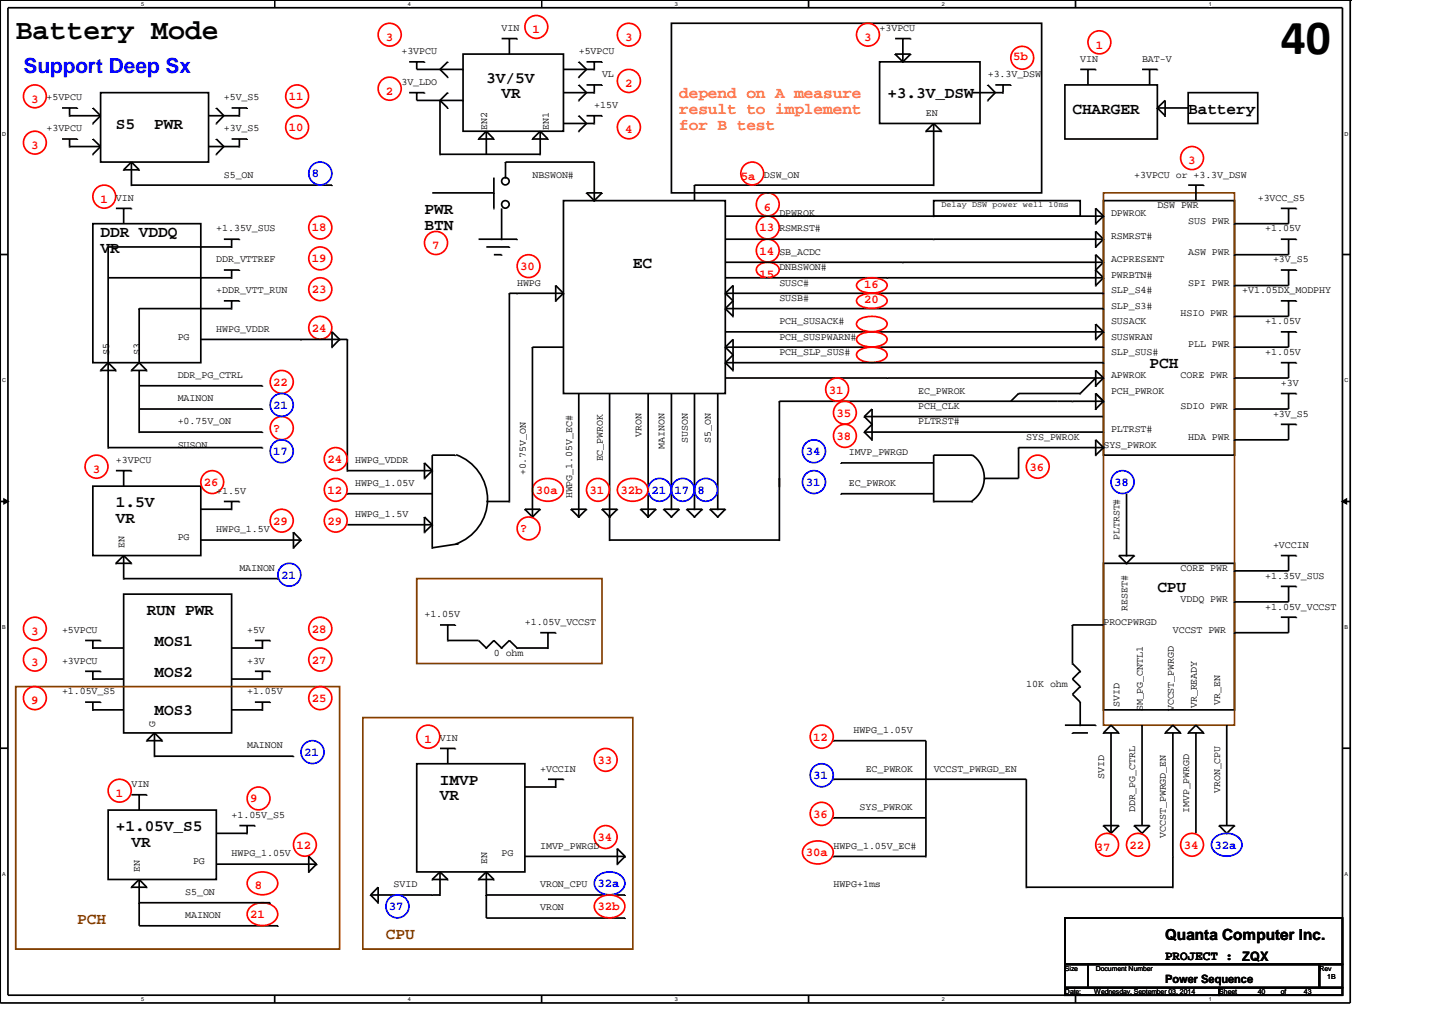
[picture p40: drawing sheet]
<svg xmlns="http://www.w3.org/2000/svg" width="297mm" height="210mm" viewBox="0 0 297 210" stroke-linecap="round" stroke-linejoin="round" font-family="sans-serif">
<defs><g id="words">
<text font-size="10.2" x="265.7" y="11.3">40</text>
<text font-size="5.9" x="3.3" y="8.2">Battery Mode</text>
<text font-size="4.3" fill="#00f" x="4.9" y="15.2">Support Deep Sx</text>
<g font-size="3.3">
<text x="100.9" y="17.1">3V/5V</text>
<text x="104.1" y="20.4">VR</text>
<text x="184.1" y="20.4">+3.3V_DSW</text>
<text x="222.5" y="23.6">CHARGER</text>
<text x="246.5" y="23.6">Battery</text>
<text x="24" y="26.8">S5</text>
<text x="32" y="26.8">PWR</text>
<text x="88.1" y="44.4">PWR</text>
<text x="88.1" y="47.7">BTN</text>
<text x="20.9" y="49.1">DDR VDDQ</text>
<text x="20.9" y="52.5">VR</text>
<text x="131.3" y="55.6">EC</text>
<text x="238.5" y="76.4">PCH</text>
<text x="24" y="105.2">1.5V</text>
<text x="24" y="108.5">VR</text>
<text x="240.1" y="122.8">CPU</text>
<text x="30.4" y="127.6">RUN PWR</text>
<text x="32" y="134">MOS1</text>
<text x="32" y="140.4">MOS2</text>
<text x="32" y="148.4">MOS3</text>
<text x="91.3" y="162.8">IMVP</text>
<text x="91.3" y="166">VR</text>
<text x="24" y="172.4">+1.05V_S5</text>
<text x="27.3" y="175.6">VR</text>
</g>
<g font-size="3.3" fill="#ff8000">
<text x="140.9" y="20.4">depend on A measure</text>
<text x="140.9" y="23.7">result to implement</text>
<text x="140.9" y="27.1">for B test</text>
</g>
<g font-size="3.3" fill="#804000">
<text x="16" y="191.6">PCH</text>
<text x="80" y="194.8">CPU</text>
</g>
<text font-size="3.2" x="241.7" y="195">Quanta Computer Inc.</text>
<g font-size="2.7">
<text x="241.7" y="199.1">PROJECT :</text>
<text x="257.7" y="199.4">ZQX</text>
</g>
<g font-size="2.5" fill="#f00">
<text x="80" y="8.5">3</text>
<text x="110.4" y="6.9">1</text>
<text x="129.7" y="8.5">3</text>
<text x="179.3" y="8.5">3</text>
<text x="227.3" y="10.1">1</text>
<text x="210.1" y="12.5">5b</text>
<text x="6.4" y="21.3">3</text>
<text x="59.9" y="20.8">11</text>
<text x="80" y="19.7">2</text>
<text x="129.7" y="18.1">2</text>
<text x="59.9" y="27.2">10</text>
<text x="129.7" y="27.7">4</text>
<text x="6.4" y="30.9">3</text>
<text x="246.5" y="34.1">3</text>
<text x="153.7" y="37.3">5a</text>
<text x="20.9" y="42.1">1</text>
<text x="158.5" y="43.7">6</text>
<text x="64.7" y="48">18</text>
<text x="89.7" y="51.7">7</text>
<text x="157.5" y="48">13</text>
<text x="157.5" y="52.8">14</text>
<text x="64.7" y="54.4">19</text>
<text x="107.9" y="56">30</text>
<text x="157.5" y="57.6">15</text>
<text x="179.3" y="59.7">16</text>
<text x="64.7" y="60.8">23</text>
<text x="179.3" y="62.9">20</text>
<text x="64.7" y="68.8">24</text>
<text x="56.7" y="80">22</text>
<text x="171.9" y="81.6">31</text>
<text x="56.7" y="89.6">?</text>
<text x="173.5" y="86.4">35</text>
<text x="173.5" y="91.2">38</text>
<text x="19.3" y="98.1">3</text>
<text x="42.3" y="100.8">26</text>
<text x="67.9" y="96">24</text>
<text x="213.5" y="97.6">36</text>
<text x="67.9" y="102.4">12</text>
<text x="111.1" y="102.4">30a</text>
<text x="122.3" y="102.4">31</text>
<text x="128.7" y="102.4">32b</text>
<text x="56.7" y="108.8">29</text>
<text x="67.9" y="108.8">29</text>
<text x="107.9" y="110.4">?</text>
<text x="6.4" y="131.7">3</text>
<text x="64.7" y="131.2">28</text>
<text x="64.7" y="137.6">27</text>
<text x="6.4" y="138.1">3</text>
<text x="6.4" y="146.1">9</text>
<text x="64.7" y="145.6">25</text>
<text x="88.1" y="154.1">1</text>
<text x="168.7" y="153.6">12</text>
<text x="123.9" y="158.4">33</text>
<text x="24" y="165.3">1</text>
<text x="51.9" y="166.4">9</text>
<text x="168.7" y="169.6">36</text>
<text x="61.5" y="176">12</text>
<text x="123.9" y="174.4">34</text>
<text x="167.1" y="177.6">30a</text>
<text x="227.3" y="176.5">37</text>
<text x="234.3" y="176">22</text>
<text x="245.5" y="176">34</text>
<text x="52.9" y="184.5">8</text>
<text x="51.9" y="190.4">21</text>
<text x="123.9" y="188.8">32b</text>
</g>
<g font-size="2.5" fill="#00f">
<text x="64.7" y="36.8">8</text>
<text x="56.7" y="84.8">21</text>
<text x="56.7" y="94.4">17</text>
<text x="167.1" y="94.4">34</text>
<text x="167.1" y="100.8">31</text>
<text x="231.1" y="100.8">38</text>
<text x="135.1" y="102.4">21</text>
<text x="139.9" y="102.4">17</text>
<text x="144.7" y="102.4">8</text>
<text x="58.3" y="120">21</text>
<text x="63.1" y="156.8">21</text>
<text x="168.7" y="161.6">31</text>
<text x="251.9" y="176">32a</text>
<text x="123.9" y="184">32a</text>
<text x="80.7" y="188.8">37</text>
</g>
<text font-size="2.4" x="241.7" y="203.8">Power Sequence</text>
<g font-size="2.1">
<text x="83.3" y="11.2">+3VPCU</text>
<text x="104.1" y="6.4">VIN</text>
<text x="120.1" y="11.2">+5VPCU</text>
<text x="182.5" y="6.4">+3VPCU</text>
<text x="83.3" y="17.6">3V_LDO</text>
<text x="124.9" y="16">VL</text>
<text x="204.9" y="16">+3.3V_DSW</text>
<text x="224.1" y="12.8">VIN</text>
<text x="236.9" y="12.8">BAT-V</text>
<text x="9.6" y="20.8">+5VPCU</text>
<text x="46.4" y="20.8">+5V_S5</text>
<text x="123.3" y="22.4">+15V</text>
<text x="9.6" y="27.2">+3VPCU</text>
<text x="46.4" y="27.2">+3V_S5</text>
<text x="101" y="26.9" transform="rotate(-90 101 26.9)">EN2</text>
<text x="113.8" y="26.9" transform="rotate(-90 113.8 26.9)">EN1</text>
<text x="192.1" y="24">EN</text>
<text x="24" y="41.6">VIN</text>
<text x="46.4" y="36.8">S5_ON</text>
<text x="110.4" y="36.8">NBSWON#</text>
<text x="158.5" y="36.8">DSW_ON</text>
<text x="235.3" y="36.8">+3VPCU or +3.3V_DSW</text>
<text x="260.9" y="41.6">+3VCC_S5</text>
<text x="161.7" y="44.8">DPWROK</text>
<text x="230.5" y="44.8">DPWROK</text>
<text x="240.1" y="43.2">DSW PWR</text>
<text x="246.5" y="46.4">SUS PWR</text>
<text x="44.9" y="48">+1.35V_SUS</text>
<text x="161.7" y="48">RSMRST#</text>
<text x="161.7" y="52.8">SB_ACDC</text>
<text x="230.5" y="49.6">RSMRST#</text>
<text x="246.5" y="52.8">ASW PWR</text>
<text x="262.5" y="48">+1.05V</text>
<text x="44.9" y="54.4">DDR_VTTREF</text>
<text x="107.3" y="59.2">HWPG</text>
<text x="161.7" y="56">DNBSWON#</text>
<text x="161.7" y="59.2">SUSC#</text>
<text x="230.5" y="54.4">ACPRESENT</text>
<text x="230.5" y="57.6">PWRBTN#</text>
<text x="246.5" y="59.2">SPI PWR</text>
<text x="264.1" y="54.4">+3V_S5</text>
<text x="44.9" y="60.8">+DDR_VTT_RUN</text>
<text x="161.7" y="62.4">SUSB#</text>
<text x="230.5" y="60.8">SLP_S4#</text>
<text x="230.5" y="64">SLP_S3#</text>
<text x="244.9" y="65.6">HSIO PWR</text>
<text x="257.7" y="60.8">+V1.05DX_MODPHY</text>
<text x="36.9" y="70.4">PG</text>
<text x="44.9" y="68.8">HWPG_VDDR</text>
<text x="161.7" y="70.4">PCH_SUSPWARN#</text>
<text x="161.7" y="67.2">PCH_SUSACK#</text>
<text x="230.5" y="67.2">SUSACK</text>
<text x="230.5" y="70.4">SUSWRAN</text>
<text x="262.5" y="67.2">+1.05V</text>
<text x="22.6" y="73.6" transform="rotate(-90 22.6 73.6)">S5</text>
<text x="29" y="73.6" transform="rotate(-90 29 73.6)">S3</text>
<text x="161.7" y="73.6">PCH_SLP_SUS#</text>
<text x="230.5" y="73.6">SLP_SUS#</text>
<text x="246.5" y="72">PLL PWR</text>
<text x="262.5" y="73.6">+1.05V</text>
<text x="36.9" y="78.4">DDR_PG_CTRL</text>
<text x="36.9" y="83.2">MAINON</text>
<text x="190.5" y="81.6">EC_PWROK</text>
<text x="230.5" y="81.6">PCH_PWROK</text>
<text x="230.5" y="78.4">APWROK</text>
<text x="244.9" y="78.4">CORE PWR</text>
<text x="265.7" y="80">+3V</text>
<text x="36.9" y="88">+0.75V_ON</text>
<text x="190.5" y="88">PLTRST#</text>
<text x="190.5" y="84.8">PCH_CLK</text>
<text x="230.5" y="89.6">PLTRST#</text>
<text x="244.9" y="84.8">SDIO PWR</text>
<text x="264.1" y="86.4">+3V_S5</text>
<text x="36.9" y="92.8">SUSON</text>
<text x="125" y="95.7" transform="rotate(-90 125 95.7)">EC_PWROK</text>
<text x="133.1" y="90.6" transform="rotate(-90 133.1 90.6)">VRON</text>
<text x="137.8" y="93.1" transform="rotate(-90 137.8 93.1)">MAINON</text>
<text x="142.7" y="91.9" transform="rotate(-90 142.7 91.9)">SUSON</text>
<text x="147.4" y="91.9" transform="rotate(-90 147.4 91.9)">S5_ON</text>
<text x="176.1" y="94.4">IMVP_PWRGD</text>
<text x="212.9" y="91.2">SYS_PWROK</text>
<text x="228.9" y="92.8">SYS_PWROK</text>
<text x="246.5" y="91.2">HDA PWR</text>
<text x="24" y="96">+3VPCU</text>
<text x="73.7" y="100.8">HWPG_1.05V</text>
<text x="73.7" y="96">HWPG_VDDR</text>
<text x="109" y="98.6" transform="rotate(-90 109 98.6)">+0.75V_ON</text>
<text x="176.1" y="100.8">EC_PWROK</text>
<text x="44.9" y="102.4">+1.5V</text>
<text x="73.7" y="107.2">HWPG_1.5V</text>
<text x="118.7" y="103.4" transform="rotate(-90 118.7 103.4)">HWPG_1.05V_EC#</text>
<text x="25.8" y="113.6" transform="rotate(-90 25.8 113.6)">EN</text>
<text x="36.9" y="112">PG</text>
<text x="44.9" y="110.4">HWPG_1.5V</text>
<text x="232.2" y="112" transform="rotate(-90 232.2 112)">PLTRST#</text>
<text x="264.1" y="113.6">+VCCIN</text>
<text x="49.7" y="118.4">MAINON</text>
<text x="244.9" y="118.4">CORE PWR</text>
<text x="244.9" y="124.8">VDDQ PWR</text>
<text x="262.5" y="120">+1.35V_SUS</text>
<text x="12.9" y="131.2">+5VPCU</text>
<text x="51.3" y="131.2">+5V</text>
<text x="88.1" y="128">+1.05V</text>
<text x="108.9" y="129.6">+1.05V_VCCST</text>
<text x="228.9" y="129.6">PROCPWRGD</text>
<text x="233.8" y="126.7" transform="rotate(-90 233.8 126.7)">RESET#</text>
<text x="243.3" y="131.2">VCCST PWR</text>
<text x="262.5" y="126.4">+1.05V_VCCST</text>
<text x="12.9" y="137.6">+3VPCU</text>
<text x="51.3" y="137.6">+3V</text>
<text x="102.4" y="136">0 ohm</text>
<text x="212.9" y="142.5">10K ohm</text>
<text x="12.9" y="144">+1.05V_S5</text>
<text x="51.3" y="144">+1.05V</text>
<text x="232.2" y="146.6" transform="rotate(-90 232.2 146.6)">SVID</text>
<text x="237.1" y="147.5" transform="rotate(-90 237.1 147.5)">SM_PG_CNTL1</text>
<text x="243.5" y="147.5" transform="rotate(-90 243.5 147.5)">VCCST_PWRGD</text>
<text x="248.2" y="146.9" transform="rotate(-90 248.2 146.9)">VR_READY</text>
<text x="253.1" y="146.3" transform="rotate(-90 253.1 146.3)">VR_EN</text>
<text x="32.2" y="150.7" transform="rotate(-90 32.2 150.7)">G</text>
<text x="51.3" y="155.2">MAINON</text>
<text x="91.3" y="153.6">VIN</text>
<text x="177" y="152">HWPG_1.05V</text>
<text x="112.1" y="160">+VCCIN</text>
<text x="179.6" y="160">EC_PWROK</text>
<text x="193.7" y="160">VCCST_PWRGD_EN</text>
<text x="229.1" y="161.6" transform="rotate(-90 229.1 161.6)">SVID</text>
<text x="27.3" y="163.2">VIN</text>
<text x="253.1" y="164.5" transform="rotate(-90 253.1 164.5)">VRON_CPU</text>
<text x="48" y="169.6">+1.05V_S5</text>
<text x="178.3" y="168">SYS_PWROK</text>
<text x="235.5" y="168.4" transform="rotate(-90 235.5 168.4)">DDR_PG_CTRL</text>
<text x="241.8" y="173.8" transform="rotate(-90 241.8 173.8)">VCCST_PWRGD_EN</text>
<text x="246.7" y="168.7" transform="rotate(-90 246.7 168.7)">IMVP_PWRGD</text>
<text x="40" y="179.2">PG</text>
<text x="48" y="177.6">HWPG_1.05V</text>
<text x="101" y="179.2" transform="rotate(-90 101 179.2)">EN</text>
<text x="104.1" y="177.6">PG</text>
<text x="112.1" y="176">IMVP_PWRGD</text>
<text x="172.9" y="176">HWPG_1.05V_EC#</text>
<text x="29" y="180.8" transform="rotate(-90 29 180.8)">EN</text>
<text x="38.4" y="185.6">S5_ON</text>
<text x="81.7" y="184">SVID</text>
<text x="112.1" y="184">VRON_CPU</text>
<text x="172.9" y="184">HWPG+1ms</text>
<text x="38.4" y="190.5">MAINON</text>
<text x="112.1" y="188.8">VRON</text>
</g>
<text font-size="1.7" x="195.3" y="43">Delay DSW power well 10ms</text>
<g font-size="1.4">
<text x="220.9" y="201.4">Size</text>
<text x="227.3" y="201.4">Document Number</text>
<text x="273.7" y="201.4">Rev</text>
<text x="275.3" y="203">1B</text>
<text x="220.9" y="206.2">Date:</text>
<text x="226.9" y="206.2">Wednesday, September 03, 2014</text>
<text x="252.9" y="206.2">Sheet</text>
<text x="260.9" y="206.2">40</text>
<text x="265.7" y="206.2">of</text>
<text x="270.5" y="206.2">43</text>
</g>
<g font-size="1.1">
<text x="29.3" y="1.1">5</text>
<text x="84.6" y="1.1">4</text>
<text x="140" y="1.1">3</text>
<text x="195.4" y="1.1">2</text>
<text x="250.7" y="1.1">1</text>
<text x=".5" y="28.2">D</text>
<text x="278.9" y="28.2">D</text>
<text x=".5" y="79.3">C</text>
<text x="278.9" y="79.3">C</text>
<text x=".5" y="130.6">B</text>
<text x="278.9" y="130.6">B</text>
<text x=".5" y="181.7">A</text>
<text x="278.9" y="181.7">A</text>
<text x="29.3" y="207.6">5</text>
<text x="84.6" y="207.6">4</text>
<text x="140" y="207.6">3</text>
<text x="195.4" y="207.6">2</text>
<text x="250.7" y="207.6">1</text>
</g>
</g></defs>
<path d="M0 0h280.1" fill="none" stroke="#000" stroke-width="1.1"/>
<path d="M0 0v208h280.1v-208M1.6 1.6h276.9v204.8h-276.9z" fill="none" stroke="#000" stroke-width=".35"/>
<g fill="#fff">
<path d="M29.3 .2h.6v1.2h-.6z"/>
<path d="M29.3 206.6h.6v1.2h-.6z"/>
</g>
<path d="M57 0v1.6M57 206.4v1.6" fill="none" stroke="#000" stroke-width=".35"/>
<g fill="#fff">
<path d="M84.6 .2h.6v1.2h-.6z"/>
<path d="M84.6 206.6h.6v1.2h-.6z"/>
</g>
<path d="M112.3 0v1.6M112.3 206.4v1.6" fill="none" stroke="#000" stroke-width=".35"/>
<g fill="#fff">
<path d="M140 .2h.6v1.2h-.6z"/>
<path d="M140 206.6h.6v1.2h-.6z"/>
</g>
<path d="M167.7 0v1.6M167.7 206.4v1.6" fill="none" stroke="#000" stroke-width=".35"/>
<g fill="#fff">
<path d="M195.4 .2h.6v1.2h-.6z"/>
<path d="M195.4 206.6h.6v1.2h-.6z"/>
</g>
<path d="M223.1 0v1.6M223.1 206.4v1.6" fill="none" stroke="#000" stroke-width=".35"/>
<g fill="#fff">
<path d="M250.7 .2h.6v1.2h-.6z"/>
<path d="M250.7 206.6h.6v1.2h-.6z"/>
<path d="M.5 27.2h.7v1.2h-.7z"/>
<path d="M278.9 27.2h.8v1.2h-.8z"/>
<path d="M.5 78.4h.7v1.1h-.7z"/>
<path d="M278.9 78.4h.8v1.1h-.8z"/>
</g>
<path d="M0 52.8h1.6M278.5 52.8h1.6" fill="none" stroke="#000" stroke-width=".35"/>
<g fill="#fff">
<path d="M.5 129.6h.7v1.2h-.7z"/>
<path d="M278.9 129.6h.7v1.2h-.7z"/>
</g>
<path d="M0 104h1.6M.8 103.5l.8 .5-.8 .4zM278.5 104l.8-.5v.9zM278.5 104h1.6" fill="none" stroke="#000" stroke-width=".35"/>
<path d="M.8 103.5l.8 .5-.8 .4zM278.5 104l.8-.5v.9z" fill="#000"/>
<g fill="#fff">
<path d="M.5 180.8h.7v1.1h-.7z"/>
<path d="M278.9 180.8h.7v1.1h-.7z"/>
</g>
<g fill="none" stroke="#000" stroke-width=".35">
<path d="M20.9 19.2h22.4v14.4h-22.4zM84.9 19.2h3.1M84.9 12.8h3.1M86.4 12.8v1.6h9.7M86.4 19.2v1.6h9.7M92.9 12.8l-1.6 1.6 1.6 1.6M92.9 19.2l-1.6 1.6M96.1 11.2h20.8v16h-20.8zM104.1 8h3.2M105.7 8v3.2M120.1 12.8l1.6 1.6-1.6 1.6M120.1 17.6l1.6 1.6-1.6 1.6"/>
<path d="M121.7 17.6h3.2M121.7 12.8h3.2M123.3 12.8v1.6h-6.4M123.3 17.6v1.6h-6.4M139.3 4.8h76.8v35.2h-76.8zM182.5 12.8h20.8v12.8h-20.8zM185.7 8h3.2M185.7 11.2h3.2l-1.6 1.6zM187.3 8v4.8M204.9 17.6l1.6 1.6-1.6 1.6M206.5 17.6h3.2M208.1 17.6v1.6h-6.4"/>
<path d="M220.9 17.6h19.2v11.2h-19.2zM224.1 14.4h3.2M225.7 14.4v3.2M236.9 14.4h3.2M238.5 14.4v3.2M246.5 19.2h14.4v6.4h-14.4zM12.9 22.4h3.1M12.9 28.8h3.1M14.4 22.4v1.6h6.5M14.4 28.8v1.6h6.5M19.3 22.4l1.6 1.6M19.3 28.8l1.6 1.6"/>
<path d="M20.9 24l-1.6 1.6M20.9 30.4l-1.6 1.6M25.7 35.2l1.6-1.6 1.6 1.6zM27.3 33.6v4.8h41.6M44.9 22.4l1.5 1.6-1.5 1.6M44.9 28.8l1.5 1.6-1.5 1.6M48 22.4h3.3M48 28.8h3.3M49.7 22.4v1.6h-6.4M49.7 28.8v1.6h-6.4M91.3 20.8l1.6 1.6M91.3 20.8v11.2h20.8v-4.8"/>
<path d="M99.3 28.8l1.6-1.6 1.5 1.6zM100.9 27.2v4.8M102.4 36.8v6.4M104.9 36.8v-3.2h18.4v8M110.4 28.8l1.7-1.6 1.6 1.6zM120.1 24l1.6 1.6-1.6 1.6M121.7 24h3.2M123.3 24v1.6h-6.4M193.7 25.6v12.8h-49.6v3.2M193.7 25.6l1.6 1.6h-3.2zM240.1 22.4h6.4M240.1 22.4l1.6-1.6v3.2z"/>
<path d="M246.5 38.4h3.2M248.1 38.4v3.2M19.3 46.4h22.4v28.8h-22.4zM24 43.2h3.3M25.7 43.2v3.2M46.4 49.6h3.3M46.4 56h3.3M48 49.6v1.6h-25.6v41.6h32M48 56v1.6h-25.6M89.7 40h12.7M99.3 49.6h8M100.9 51.2h4.8"/>
<path d="M102.4 52.8h1.7M104.1 43.2v6.4M115.3 59.2l1.6 1.6-1.6 1.6zM116.9 41.6h33.5v40h-33.5zM121.7 40h3.2l-1.6 1.6zM150.4 49.6h78.5M150.4 54.4h78.5M150.4 57.6h78.5M150.4 44.8h78.5M193.7 41.6h30.4v3.2h-30.4zM227.3 48l1.6 1.6-1.6 1.6zM227.3 43.2l1.6 1.6-1.6 1.6z"/>
<path d="M228.9 41.6h27.2v52.8h-27.2zM228.9 54.4l-1.6-1.6v6.4l1.6-1.6M228.9 54.4l-1.6 1.6 1.6 1.6M265.7 49.6h3.2M265.7 56h3.2M265.7 43.2h3.2M267.3 49.6v3.2h-11.2M267.3 43.2v3.2h-11.2M267.3 56v3.2h-11.2M22.4 75.2l1.6 1.6h-3.1zM27.3 76.8l1.6-1.6 1.5 1.6zM28.9 76.8v12.8h25.5"/>
<path d="M41.7 70.4h30.3v27.2h17.7M46.4 62.4h3.3M48 62.4v1.6h-19.1v11.2M68.9 68.8l1.5 1.6-1.5 1.6zM116.9 60.8h-11.2v43.2h-4.8M116.9 72h-6.5v35.2M150.4 60.8h78.5M150.4 64h78.5M150.4 72h78.5M150.4 68.8h78.5M150.4 78.4h78.5M150.4 75.2h78.5"/>
<path d="M150.4 60.8l1.7-1.6v6.4l-1.7-1.6M150.4 72l1.7-1.6v6.4l-1.7-1.6M150.4 60.8l1.7 1.6-1.7 1.6M150.4 72l1.7 1.6-1.7 1.6M227.3 67.2l1.6 1.6-1.6 1.6zM227.3 76.8l1.6 1.6-1.6 1.6zM227.3 78.4l-3.2 3.2h-12.8l-1.6 1.6M265.7 62.4h3.2M265.7 68.8h3.2M265.7 75.2h3.2M267.3 62.4v3.2h-11.2M267.3 68.8v3.2h-11.2"/>
<path d="M267.3 75.2v3.2h-11.2M24 97.6h3.3M25.7 97.6v3.2M28.9 80h25.5M28.9 84.8h25.5M88 96l1.7 1.6-1.7 1.6zM94.4 94.4h-4.7v19.2l5.3-.8M94.6 94.3a9.8 9.8 0 0 1 6.5 9.3 9.8 9.8 0 0 1-6.6 9.3M120.1 81.6v25.6M126.4 81.6v30.4h35.3v-28.8h67.2M134.4 81.6v25.6M139.3 81.6v24"/>
<path d="M144.1 81.6v24M148.9 81.6v24M174.5 96h19.2M179.3 89.6h49.6M179.3 86.4l1.6-1.6v6.4l-1.6-1.6M179.3 86.4l1.6 1.6-1.6 1.6M179.3 86.4h49.6M227.3 81.6l1.6 1.6-1.6 1.6zM227.3 91.2l1.6 1.6-1.6 1.6zM228.9 92.8h-17.6v6.4h-7.1M265.7 81.6h3.2M265.7 88h3.2"/>
<path d="M267.3 81.6v3.2h-11.2M267.3 88v3.2h-11.2M19.3 100.8h22.4v14.4h-22.4zM25.7 115.2v4.8h32M25.7 115.2l1.6 1.6h-3.3zM41.7 112h20.7M46.4 104h3.3M48 104v1.6h-6.3M60.9 110.4l1.5 1.6-1.5 1.6zM72 102.4h17.7M72 108.8h17.7M88 107.2l1.7 1.6-1.7 1.6z"/>
<path d="M108.9 105.6h3.2l-1.7 1.6zM118.4 105.6h3.3l-1.6 1.6zM124.9 105.6h3.2l-1.7 1.6zM132.9 105.6h3.2l-1.7 1.6zM137.7 105.6h3.2l-1.6 1.6zM142.4 105.6h3.3l-1.6 1.6zM147.3 105.6h3.1l-1.5 1.6zM174.5 102.4h19.2M201.6 103.9a5.8 5.8 0 0 0 .1-9.5h-8v9.6h8M228.9 116.8h27.2v30.4h-27.2zM232.1 115.2h3.2l-1.6 1.6zM233.7 102.4v12.8"/>
<path d="M265.7 115.2h3.2M267.3 115.2v3.2h-11.2M17.6 139.2h3.3M17.6 132.8h3.3M19.3 139.2v1.6h6.4M19.3 132.8v1.6h6.4M25.7 123.2h22.3v28.8h-22.3zM52.9 139.2h3.1M52.9 132.8h3.1M54.4 139.2v1.6h-6.4M54.4 132.8v1.6h-6.4M91.3 129.6h3.1"/>
<path d="M92.9 129.6v3.2h6.4l1.6 1.6 1.5-1.6 1.7 1.6 1.6-1.6 1.6 1.6h6.4v-3.2M112.1 131.2h3.2M228.9 129.6h-6.4v8l1.6 1.6-1.6 1.6 1.6 1.6-1.6 1.6 1.6 1.6v4.8M265.7 121.6h3.2M265.7 128h3.2M267.3 121.6v3.2h-11.2M267.3 128v3.2h-11.2M0 155.2h1.6M17.6 145.6h3.3M19.3 145.6v1.6h6.4M30.4 153.6l1.6-1.6 1.7 1.6zM32 152v4.8h28.9"/>
<path d="M52.9 145.6h3.1M54.4 145.6v1.6h-6.4M86.4 158.4h22.5v22.4h-22.5zM91.3 155.2h3.1M92.9 155.2v3.2M172.9 153.6h19.2v24h-19.2M220.9 150.4h6.4M222.5 152h3.2M230.5 152v20.8M230.5 150.4l1.6 1.6h-3.2zM236.9 150.4v20.8M243.3 150.4l1.6 1.6h-3.2z"/>
<path d="M243.3 152v32h-30.4v-22.4h-40M248.1 152v20.8M248.1 150.4l1.6 1.6h-3.2zM254.5 150.4v20.8M278.5 155.2h1.6M22.4 168h22.5v14.4h-22.5zM27.3 164.8h3.1M28.9 164.8v3.2M44.9 179.2h20.8M49.7 171.2h3.2M51.3 171.2v1.6h-6.4M64 177.6l1.7 1.6-1.7 1.6z"/>
<path d="M108.9 177.6h20.8M113.7 161.6h3.2M115.3 161.6v1.6h-6.4M128.1 176l1.6 1.6-1.6 1.6zM172.9 169.6h19.2M228.9 171.2h3.2l-1.6 1.6zM235.3 171.2h3.2l-1.6 1.6zM252.9 171.2h3.2l-1.6 1.6zM27.3 184l1.6-1.6 1.5 1.6zM28.9 182.4v9.6h28.8M28.9 187.2h27.1M78.4 184v3.2l-1.5-1.6z"/>
<path d="M89.7 182.4l1.6-1.6 1.6 1.6zM91.3 180.8v4.8h-14.4M99.3 182.4l1.6-1.6 1.5 1.6zM100.9 180.8v9.6h28.8M100.9 185.6h28.8M220.9 190.4h57.6v9.6h-57.6zM220.9 200h4.8v4.9h-4.8zM220.9 204.9h32v1.5h-32zM225.7 200h48v4.9h-48zM252.9 204.9h25.6v1.5h-25.6zM273.7 200h4.8v4.9h-4.8z"/>
<circle cx="104.8" cy="37.6" r=".77"/>
<circle cx="104.8" cy="42.4" r=".78"/>
</g>
<g fill="none" stroke="#00f" stroke-width=".35">
<path d="M252 173.7a3.6 3.6 0 0 1 5.6 1 2.67 2.67 0 0 1-3.1 2.9 2.65 2.65 0 0 1-3.1-2.9zM124 181.7a3.6 3.6 0 0 1 5.5 1 2.67 2.67 0 0 1-3.1 2.9 2.65 2.65 0 0 1-3-2.9z"/>
<circle cx="66.4" cy="36" r="2.38"/>
<circle cx="58.4" cy="93.6" r="2.38"/>
<circle cx="58.4" cy="84" r="2.38"/>
<circle cx="168.9" cy="93.6" r="2.38"/>
<circle cx="168.9" cy="100" r="2.38"/>
<circle cx="232.9" cy="100" r="2.38"/>
<circle cx="60" cy="119.2" r="2.37"/>
<circle cx="136.8" cy="101.6" r="2.38"/>
<circle cx="141.6" cy="101.6" r="2.37"/>
<circle cx="146.5" cy="101.6" r="2.38"/>
<circle cx="64.8" cy="156" r="2.38"/>
<circle cx="170.4" cy="160.8" r="2.39"/>
<circle cx="82.4" cy="188" r="2.38"/>
</g>
<g fill="none" stroke="#f00" stroke-width=".35">
<path d="M157.2 55.2a2.97 2.97 0 0 1 4.3 .3 1.66 1.66 0 0 1-1.6 2 2.39 2.39 0 0 1-3-1.5zM178 58.5a5.1 5.1 0 0 1 5.7 0 1.01 1.01 0 0 1-.4 1.7 5.2 5.2 0 0 1-5.3-.3 .94 .94 0 0 1 0-1.4zM178 61.7a5.1 5.1 0 0 1 5.7 0 .98 .98 0 0 1-.4 1.7 5.2 5.2 0 0 1-5.3-.3 .91 .91 0 0 1 0-1.4zM178 66.5a5.1 5.1 0 0 1 5.7 0 1.01 1.01 0 0 1-.4 1.7 5.2 5.2 0 0 1-5.3-.3 .94 .94 0 0 1 0-1.4zM178 69.7a5.1 5.1 0 0 1 5.7 0 .98 .98 0 0 1-.4 1.7 5.2 5.2 0 0 1-5.3-.3 .91 .91 0 0 1 0-1.4zM178 72.9a5.1 5.1 0 0 1 5.7 0 1.01 1.01 0 0 1-.4 1.7 5.2 5.2 0 0 1-5.3-.3 .94 .94 0 0 1 0-1.4zM111.1 100.1a3.7 3.7 0 0 1 5.7 1 2.41 2.41 0 0 1-2.4 2.8 3.1 3.1 0 0 1-4-2.3l.1-.5zM128.7 100.1a3.6 3.6 0 0 1 5.6 1 2.67 2.67 0 0 1-3.1 2.9 2.65 2.65 0 0 1-3.1-2.9zM167.1 175.3a3.7 3.7 0 0 1 5.7 .9 2.44 2.44 0 0 1-2.4 2.9 3.1 3.1 0 0 1-3.9-2.3v-.6zM52 188.1a3.6 3.6 0 0 1 5.5 1 2.67 2.67 0 0 1-3.1 2.9 2.65 2.65 0 0 1-3.1-2.9zM52 181.7a3.6 3.6 0 0 1 5.5 1 2.67 2.67 0 0 1-3.1 2.9 2.65 2.65 0 0 1-3.1-2.9zM124 186.5a3.6 3.6 0 0 1 5.5 1 2.67 2.67 0 0 1-3.1 2.9 2.65 2.65 0 0 1-3-2.9z"/>
<circle cx="7.2" cy="20" r="2.37"/>
<circle cx="61.6" cy="20" r="2.37"/>
<circle cx="80.8" cy="18.4" r="2.39"/>
<circle cx="80.8" cy="7.2" r="2.38"/>
<circle cx="111.3" cy="5.6" r="2.37"/>
<circle cx="130.4" cy="16.8" r="2.39"/>
<circle cx="130.5" cy="7.2" r="2.38"/>
<circle cx="180" cy="7.2" r="2.37"/>
<circle cx="212" cy="12" r="2.37"/>
<circle cx="228" cy="8.8" r="2.38"/>
<circle cx="7.2" cy="29.6" r="2.37"/>
<circle cx="61.6" cy="26.4" r="2.38"/>
<circle cx="130.4" cy="26.4" r="2.39"/>
<circle cx="156" cy="36" r="2.37"/>
<circle cx="247.3" cy="32.8" r="2.38"/>
<circle cx="21.6" cy="40.8" r="2.38"/>
<circle cx="66.4" cy="53.6" r="2.38"/>
<circle cx="66.4" cy="47.2" r="2.38"/>
<circle cx="66.4" cy="60" r="2.38"/>
<circle cx="90.4" cy="50.4" r="2.39"/>
<circle cx="109.6" cy="55.2" r="2.37"/>
<circle cx="159.2" cy="42.4" r="2.38"/>
<circle cx="159.3" cy="52" r="2.37"/>
<circle cx="159.3" cy="47.2" r="2.37"/>
<circle cx="58.4" cy="79.2" r="2.38"/>
<circle cx="66.4" cy="68" r="2.38"/>
<circle cx="20" cy="96.8" r="2.38"/>
<circle cx="44" cy="100" r="2.37"/>
<circle cx="58.4" cy="88.8" r="2.39"/>
<circle cx="69.6" cy="95.2" r="2.37"/>
<circle cx="173.6" cy="80.8" r="2.38"/>
<circle cx="175.2" cy="90.4" r="2.38"/>
<circle cx="175.3" cy="85.6" r="2.37"/>
<circle cx="215.3" cy="96.8" r="2.38"/>
<circle cx="58.4" cy="108" r="2.38"/>
<circle cx="69.6" cy="108" r="2.37"/>
<circle cx="69.6" cy="101.6" r="2.37"/>
<circle cx="109.6" cy="109.6" r="2.37"/>
<circle cx="124" cy="101.6" r="2.37"/>
<circle cx="7.2" cy="130.4" r="2.38"/>
<circle cx="7.2" cy="136.8" r="2.38"/>
<circle cx="66.4" cy="130.4" r="2.39"/>
<circle cx="66.4" cy="136.8" r="2.39"/>
<circle cx="7.2" cy="144.8" r="2.38"/>
<circle cx="66.4" cy="144.8" r="2.39"/>
<circle cx="88.8" cy="152.8" r="2.39"/>
<circle cx="125.6" cy="157.6" r="2.37"/>
<circle cx="170.4" cy="152.8" r="2.39"/>
<circle cx="24.8" cy="164" r="2.38"/>
<circle cx="53.6" cy="165.6" r="2.37"/>
<circle cx="63.2" cy="175.2" r="2.37"/>
<circle cx="125.6" cy="173.6" r="2.37"/>
<circle cx="170.4" cy="168.8" r="2.39"/>
<circle cx="229.7" cy="175.2" r="2.37"/>
<circle cx="236" cy="175.2" r="2.37"/>
<circle cx="247.3" cy="175.2" r="2.37"/>
</g>
<path d="M228.9 40h27.2v110.4h-27.2zM86.4 120h38.5v17.6h-38.5zM3.3 142.4h67.1v54.4h-67.1zM75.3 148.8h56v48h-56z" fill="none" stroke="#804000" stroke-width=".35"/>
<use href="#words"/>
</svg>
